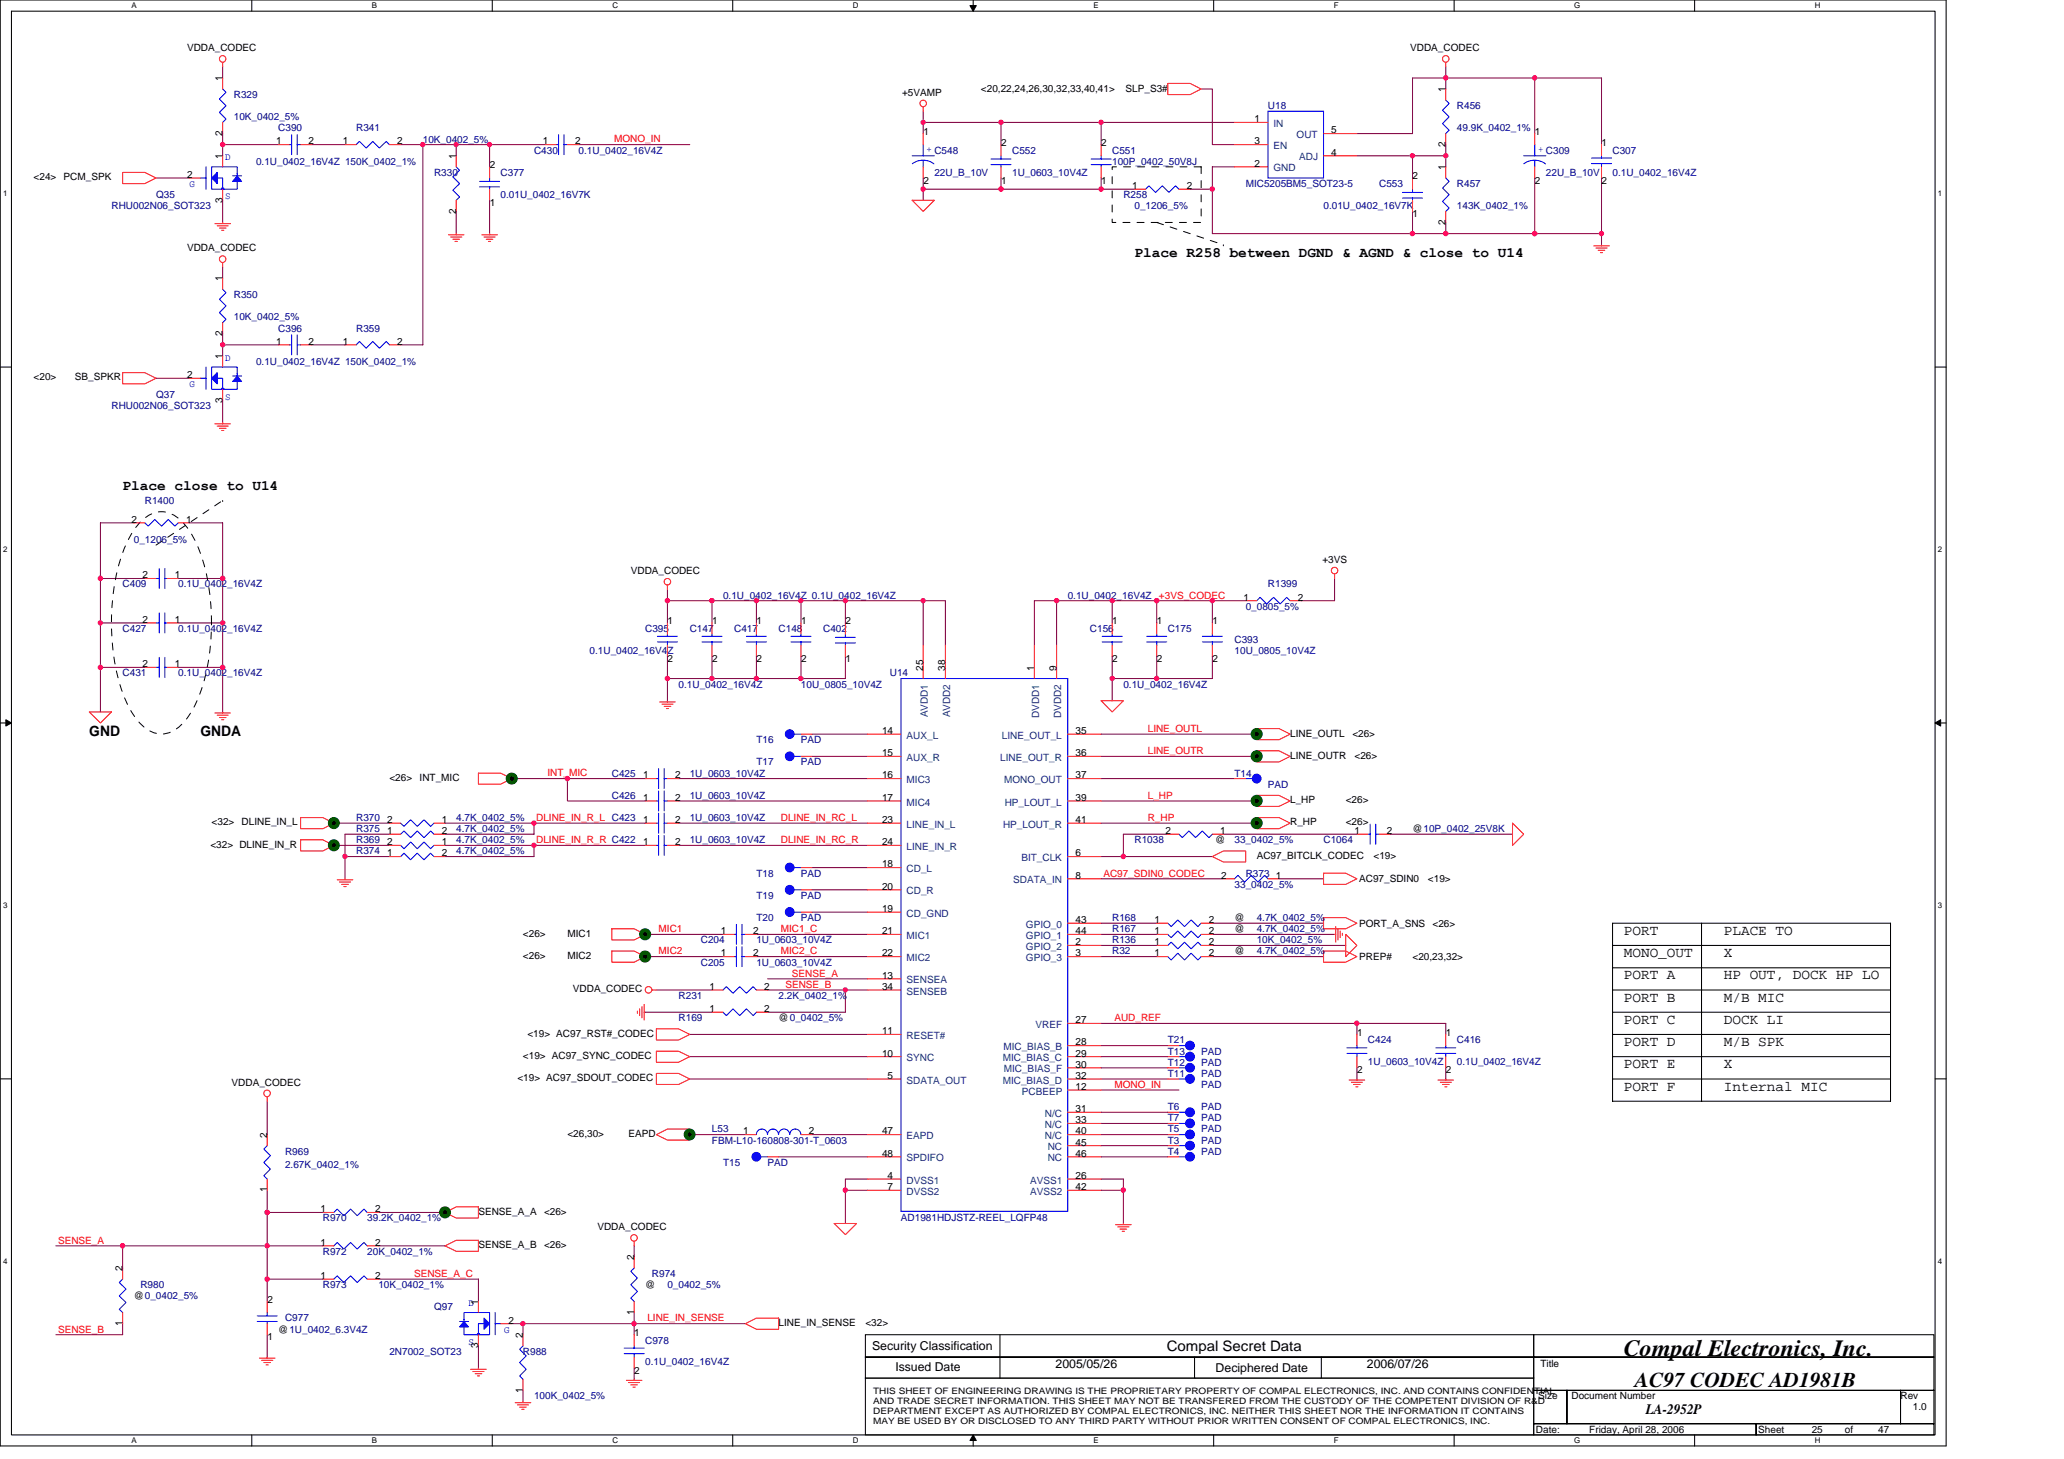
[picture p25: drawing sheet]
<svg xmlns="http://www.w3.org/2000/svg" width="297mm" height="210mm" viewBox="0 0 297 210" stroke-linecap="round" stroke-linejoin="round" font-family="sans-serif">
<defs><g id="words">
<text font-size="3.3" x="233.7" y="195.1">Compal Electronics, Inc.</text>
<text font-size="3" x="235.3" y="199.6">AC97 CODEC AD1981B</text>
<g font-size="2.1">
<text x="163.3" y="37">Place R258 between DGND &amp; AGND &amp; close to U14</text>
<text x="17.6" y="70.5">Place close to U14</text>
<text x="12.8" y="105.9">GND</text>
<text x="28.8" y="105.9">GNDA</text>
<text x="233.7" y="134.5">PORT</text>
<text x="233.7" y="137.7">MONO_OUT</text>
<text x="248.1" y="134.5">PLACE TO</text>
<text x="248.1" y="137.7">X</text>
<text x="233.7" y="140.9">PORT A</text>
<text x="248.1" y="140.9">HP OUT, DOCK HP LO</text>
<text x="233.7" y="144.1">PORT B</text>
<text x="233.7" y="147.3">PORT C</text>
<text x="248.1" y="147.3">DOCK LI</text>
<text x="248.1" y="144.1">M/B MIC</text>
<text x="233.7" y="150.5">PORT D</text>
<text x="233.7" y="153.7">PORT E</text>
<text x="248.1" y="153.7">X</text>
<text x="248.1" y="150.5">M/B SPK</text>
<text x="233.7" y="156.9">PORT F</text>
<text x="248.1" y="156.9">Internal MIC</text>
<text x="167.9" y="194.4">Compal Secret Data</text>
<text x="236.9" y="203.5">LA-2952P</text>
</g>
<g font-size="1.8">
<text x="125.5" y="194.2">Security Classification</text>
<text x="128.9" y="197.3">Issued Date</text>
<text x="151.9" y="196.8">2005/05/26</text>
<text x="174.9" y="197.4">Deciphered Date</text>
<text x="196.7" y="196.8">2006/07/26</text>
</g>
<g font-size="1.4">
<text x="26.9" y="7.4">VDDA_CODEC</text>
<text x="32" y="11.7" transform="rotate(-90 32 11.7)">1</text>
<text x="202.9" y="7.4">VDDA_CODEC</text>
<text x="129.8" y="13.8">+5VAMP</text>
<text x="141.2" y="13.3">&lt;20,22,24,26,30,32,33,40,41&gt;</text>
<text x="162" y="13.3">SLP_S3#</text>
<text x="180.5" y="17.6">1</text>
<text x="208" y="13.3" transform="rotate(-90 208 13.3)">1</text>
<text x="32" y="22.9" transform="rotate(-90 32 22.9)">1</text>
<text x="32" y="19.5" transform="rotate(-90 32 19.5)">2</text>
<text x="39.7" y="20.8">1</text>
<text x="44.4" y="20.8">2</text>
<text x="49.3" y="20.8">1</text>
<text x="57.2" y="20.8">2</text>
<text x="65.6" y="22.9" transform="rotate(-90 65.6 22.9)">1</text>
<text x="78.1" y="20.8">1</text>
<text x="82.8" y="20.8">2</text>
<text x="132.9" y="19.4">1</text>
<text x="144.1" y="21">2</text>
<text x="158.5" y="21">2</text>
<text x="180.5" y="24">2</text>
<text x="180.5" y="20.8">3</text>
<text x="191.6" y="22.4">4</text>
<text x="191.6" y="19.2">5</text>
<text x="208" y="21.1" transform="rotate(-90 208 21.1)">2</text>
<text x="220.9" y="19.4">1</text>
<text x="230.5" y="21">1</text>
<text x="4.8" y="26">&lt;24&gt;</text>
<text x="9.2" y="26">PCM_SPK</text>
<text x="26.9" y="25.6">2</text>
<text x="32" y="29.1" transform="rotate(-90 32 29.1)">3</text>
<text x="70.5" y="29.6">1</text>
<text x="70.5" y="24.2">2</text>
<text x="132.9" y="26.4">2</text>
<text x="144.1" y="26.4">1</text>
<text x="158.5" y="26.4">1</text>
<text x="162.9" y="27.2">1</text>
<text x="170.8" y="27.2">2</text>
<text x="203.3" y="25.8">2</text>
<text x="208" y="24.5" transform="rotate(-90 208 24.5)">1</text>
<text x="220.9" y="26.4">2</text>
<text x="230.5" y="26.4">2</text>
<text x="65.6" y="30.7" transform="rotate(-90 65.6 30.7)">2</text>
<text x="203.3" y="31.2">1</text>
<text x="208" y="32.3" transform="rotate(-90 208 32.3)">2</text>
<text x="26.9" y="36.2">VDDA_CODEC</text>
<text x="32" y="40.5" transform="rotate(-90 32 40.5)">1</text>
<text x="32" y="51.7" transform="rotate(-90 32 51.7)">1</text>
<text x="32" y="48.3" transform="rotate(-90 32 48.3)">2</text>
<text x="39.7" y="49.6">1</text>
<text x="44.4" y="49.6">2</text>
<text x="49.3" y="49.6">1</text>
<text x="57.2" y="49.6">2</text>
<text x="4.8" y="54.7">&lt;20&gt;</text>
<text x="10.8" y="54.7">SB_SPKR</text>
<text x="26.9" y="54.4">2</text>
<text x="32" y="57.9" transform="rotate(-90 32 57.9)">3</text>
<text x="18.9" y="75.2">2</text>
<text x="26.8" y="75.2">1</text>
<text x="20.5" y="83.2">2</text>
<text x="25.2" y="83.2">1</text>
<text x="90.8" y="82.6">VDDA_CODEC</text>
<text x="190.3" y="81">+3VS</text>
<text x="20.5" y="89.6">2</text>
<text x="25.2" y="89.6">1</text>
<text x="96.1" y="89.8">1</text>
<text x="102.5" y="89.8">1</text>
<text x="108.9" y="89.8">1</text>
<text x="115.3" y="89.8">1</text>
<text x="121.7" y="89.8">2</text>
<text x="160.1" y="89.8">1</text>
<text x="166.5" y="89.8">1</text>
<text x="174.5" y="89.8">1</text>
<text x="178.9" y="86.4">1</text>
<text x="186.8" y="86.4">2</text>
<text x="20.5" y="96">2</text>
<text x="25.2" y="96">1</text>
<text x="96.1" y="95.2">2</text>
<text x="102.5" y="95.2">2</text>
<text x="108.9" y="95.2">2</text>
<text x="115.3" y="95.2">2</text>
<text x="121.7" y="95.2">1</text>
<text x="160.1" y="95.2">2</text>
<text x="166.5" y="95.2">2</text>
<text x="174.5" y="95.2">2</text>
<text x="132.8" y="96.5" transform="rotate(-90 132.8 96.5)">25</text>
<text x="136" y="96.5" transform="rotate(-90 136 96.5)">38</text>
<text x="148.8" y="96.5" transform="rotate(-90 148.8 96.5)">1</text>
<text x="152" y="96.5" transform="rotate(-90 152 96.5)">9</text>
<text x="126.9" y="105.6">14</text>
<text x="154.8" y="105.6">35</text>
<text x="185.7" y="106">LINE_OUTL</text>
<text x="194.6" y="106">&lt;26&gt;</text>
<text x="56" y="112.4">&lt;26&gt;</text>
<text x="60.4" y="112.4">INT_MIC</text>
<text x="92.5" y="112">1</text>
<text x="97.2" y="112">2</text>
<text x="126.9" y="108.8">15</text>
<text x="126.9" y="112">16</text>
<text x="154.8" y="108.8">36</text>
<text x="154.8" y="112">37</text>
<text x="185.7" y="109.2">LINE_OUTR</text>
<text x="194.9" y="109.2">&lt;26&gt;</text>
<text x="30.5" y="118.7">&lt;32&gt;</text>
<text x="34.8" y="118.7">DLINE_IN_L</text>
<text x="55.7" y="118.4">2</text>
<text x="55.7" y="120">1</text>
<text x="63.6" y="118.4">1</text>
<text x="63.6" y="120">2</text>
<text x="92.5" y="118.4">1</text>
<text x="92.5" y="115.2">1</text>
<text x="97.2" y="118.4">2</text>
<text x="97.2" y="115.2">2</text>
<text x="126.9" y="115.2">17</text>
<text x="126.9" y="118.4">23</text>
<text x="154.8" y="115.2">39</text>
<text x="154.8" y="118.4">41</text>
<text x="167.7" y="120">2</text>
<text x="175.6" y="120">1</text>
<text x="185.7" y="118.7">R_HP</text>
<text x="185.7" y="115.5">L_HP</text>
<text x="193.7" y="118.7">&lt;26&gt;</text>
<text x="193.7" y="115.5">&lt;26&gt;</text>
<text x="194.9" y="120">1</text>
<text x="199.6" y="120">2</text>
<text x="203.3" y="119.7">@10P_0402_25V8K</text>
<text x="30.3" y="122">&lt;32&gt; DLINE_IN_R</text>
<text x="55.7" y="123.2">1</text>
<text x="55.7" y="121.6">2</text>
<text x="63.6" y="123.2">2</text>
<text x="63.6" y="121.6">1</text>
<text x="92.5" y="121.6">1</text>
<text x="97.2" y="121.6">2</text>
<text x="126.9" y="121.6">24</text>
<text x="126.9" y="124.8">18</text>
<text x="154.8" y="123.2">6</text>
<text x="174.9" y="121.3">@</text>
<text x="180.9" y="123.5">AC97_BITCLK_CODEC</text>
<text x="197.7" y="123.5">&lt;19&gt;</text>
<text x="126.9" y="128">20</text>
<text x="126.9" y="131.2">19</text>
<text x="154.8" y="126.4">8</text>
<text x="175.7" y="126.4">2</text>
<text x="183.6" y="126.4">1</text>
<text x="195.6" y="126.9">AC97_SDIN0</text>
<text x="205.5" y="126.9">&lt;19&gt;</text>
<text x="75.3" y="134.7">&lt;26&gt;</text>
<text x="75.3" y="138">&lt;26&gt;</text>
<text x="81.7" y="134.7">MIC1</text>
<text x="81.7" y="138">MIC2</text>
<text x="103.7" y="134.4">1</text>
<text x="103.7" y="137.6">1</text>
<text x="108.4" y="134.4">2</text>
<text x="108.4" y="137.6">2</text>
<text x="126.9" y="134.4">21</text>
<text x="126.9" y="137.6">22</text>
<text x="154.8" y="136">2</text>
<text x="154.8" y="137.6">3</text>
<text x="154.8" y="132.8">43</text>
<text x="154.8" y="134.4">44</text>
<text x="166.1" y="134.4">1</text>
<text x="166.1" y="132.8">1</text>
<text x="166.1" y="137.6">1</text>
<text x="166.1" y="136">1</text>
<text x="174" y="134.4">2</text>
<text x="174" y="132.8">2</text>
<text x="174" y="137.6">2</text>
<text x="174" y="136">2</text>
<text x="177.7" y="134.1">@</text>
<text x="177.7" y="132.5">@</text>
<text x="177.7" y="137.3">@</text>
<text x="195.6" y="133.3">PORT_A_SNS</text>
<text x="206.2" y="133.3">&lt;26&gt;</text>
<text x="82.5" y="142.7">VDDA_CODEC</text>
<text x="102.1" y="142.4">1</text>
<text x="110" y="142.4">2</text>
<text x="126.9" y="140.8">13</text>
<text x="126.9" y="142.4">34</text>
<text x="195.6" y="138.1">PREP#</text>
<text x="203.3" y="138.1">&lt;20,23,32&gt;</text>
<text x="75.9" y="149.2">&lt;19&gt; AC97_RST#_CODEC</text>
<text x="102.1" y="145.6">1</text>
<text x="110" y="145.6">2</text>
<text x="112.1" y="146.9">@0_0402_5%</text>
<text x="126.9" y="148.8">11</text>
<text x="154.8" y="147.2">27</text>
<text x="195.3" y="149">1</text>
<text x="208.1" y="149">1</text>
<text x="74.5" y="155.6">&lt;19&gt; AC97_SDOUT_CODEC</text>
<text x="75.3" y="152.4">&lt;19&gt; AC97_SYNC_CODEC</text>
<text x="126.9" y="152">10</text>
<text x="127.7" y="155.2">5</text>
<text x="154.8" y="150.4">28</text>
<text x="154.8" y="152">29</text>
<text x="154.8" y="153.6">30</text>
<text x="154.8" y="155.2">32</text>
<text x="195.3" y="154.4">2</text>
<text x="208.1" y="154.4">2</text>
<text x="33.3" y="156.2">VDDA_CODEC</text>
<text x="154.8" y="156.8">12</text>
<text x="154.8" y="161.6">33</text>
<text x="154.8" y="160">31</text>
<text x="38.4" y="163.7" transform="rotate(-90 38.4 163.7)">2</text>
<text x="81.7" y="163.6">&lt;26,30&gt;</text>
<text x="90.5" y="163.6">EAPD</text>
<text x="106.9" y="163.2">1</text>
<text x="116.4" y="163.2">2</text>
<text x="126.9" y="163.2">47</text>
<text x="126.9" y="166.4">48</text>
<text x="154.8" y="164.8">45</text>
<text x="154.8" y="166.4">46</text>
<text x="154.8" y="163.2">40</text>
<text x="38.4" y="171.6" transform="rotate(-90 38.4 171.6)">1</text>
<text x="127.7" y="169.6">4</text>
<text x="127.7" y="171.2">7</text>
<text x="154.8" y="171.2">42</text>
<text x="154.8" y="169.6">26</text>
<text x="46.1" y="179.2">1</text>
<text x="46.1" y="174.4">1</text>
<text x="54" y="179.2">2</text>
<text x="54" y="174.4">2</text>
<text x="68.9" y="174.8">SENSE_A_A</text>
<text x="68.9" y="179.6">SENSE_A_B</text>
<text x="78.3" y="174.8">&lt;26&gt;</text>
<text x="78.3" y="179.6">&lt;26&gt;</text>
<text x="86" y="177">VDDA_CODEC</text>
<text x="17.6" y="182.9" transform="rotate(-90 17.6 182.9)">2</text>
<text x="46.1" y="184">1</text>
<text x="54" y="184">2</text>
<text x="91.2" y="181.3" transform="rotate(-90 91.2 181.3)">2</text>
<text x="92.9" y="185.3">@</text>
<text x="17.6" y="190.8" transform="rotate(-90 17.6 190.8)">1</text>
<text x="19.3" y="186.9">@0_0402_5%</text>
<text x="38.5" y="187.4">2</text>
<text x="40" y="191.7">@1U_0402_6.3V4Z</text>
<text x="68.8" y="187.7" transform="rotate(-90 68.8 187.7)">1</text>
<text x="73.2" y="190.4">2</text>
<text x="91.2" y="189.2" transform="rotate(-90 91.2 189.2)">1</text>
<text x="112.1" y="190.8">LINE_IN_SENSE</text>
<text x="124.5" y="190.8">&lt;32&gt;</text>
<text x="38.5" y="192.8">1</text>
<text x="68.8" y="194" transform="rotate(-90 68.8 194)">3</text>
<text x="75.2" y="192.5" transform="rotate(-90 75.2 192.5)">2</text>
<text x="91.3" y="192.2">1</text>
<text x="91.3" y="197.7">2</text>
<text x="221.7" y="196.7">Title</text>
<text x="75.2" y="200.4" transform="rotate(-90 75.2 200.4)">1</text>
<text x="221.4" y="201.3">Size</text>
<text x="226.2" y="201.3">Document Number</text>
<text x="273.5" y="201.3">Rev</text>
<text x="275.3" y="202.9">1.0</text>
<text x="221" y="206.1">Date:</text>
<text x="228.7" y="206.1">Friday, April 28, 2006</text>
<text x="253" y="206.1">Sheet</text>
<text x="260.7" y="206.1">25</text>
<text x="265.5" y="206.1">of</text>
<text x="270.3" y="206.1">47</text>
</g>
<g font-size="1.4" fill="#000080">
<text x="33.7" y="14.1">R329</text>
<text x="33.7" y="17.3">10K_0402_5%</text>
<text x="182.5" y="15.7">U18</text>
<text x="209.7" y="15.7">R456</text>
<text x="36.8" y="23.7">0.1U_0402_16V4Z 150K_0402_1%</text>
<text x="40" y="18.9">C390</text>
<text x="51.3" y="18.9">R341</text>
<text x="60.9" y="20.5">10K_0402_5%</text>
<text x="76.9" y="22.1">C430</text>
<text x="83.3" y="22.1">0.1U_0402_16V4Z</text>
<text x="145.7" y="22.1">C552</text>
<text x="160.1" y="22.1">C551</text>
<text x="160.1" y="23.7">100P_0402_50V8J</text>
<text x="209.7" y="18.9">49.9K_0402_1%</text>
<text x="232.1" y="22.1">C307</text>
<text x="22.5" y="28.5">Q35</text>
<text x="62.5" y="25.3">R330</text>
<text x="72" y="25.3">C377</text>
<text x="72" y="28.5">0.01U_0402_16V7K</text>
<text x="134.5" y="25.3">22U_B_10V</text>
<text x="145.7" y="25.3">1U_0603_10V4Z</text>
<text x="161.7" y="28.5">R258</text>
<text x="179.3" y="26.9">MIC5205BM5_SOT23-5</text>
<text x="198.5" y="26.9">C553</text>
<text x="209.7" y="26.9">R457</text>
<text x="222.5" y="25.3">22U_B_10V</text>
<text x="232.1" y="25.3">0.1U_0402_16V4Z</text>
<text x="16" y="30.1">RHU002N06_SOT323</text>
<text x="163.3" y="30.1">0_1206_5%</text>
<text x="190.5" y="30.1">0.01U_0402_16V7K</text>
<text x="209.7" y="30.1">143K_0402_1%</text>
<text x="33.7" y="42.9">R350</text>
<text x="33.7" y="46.1">10K_0402_5%</text>
<text x="40" y="47.7">C396</text>
<text x="51.3" y="47.7">R359</text>
<text x="36.8" y="52.5">0.1U_0402_16V4Z 150K_0402_1%</text>
<text x="16" y="58.9">RHU002N06_SOT323</text>
<text x="22.5" y="57.3">Q37</text>
<text x="20.8" y="72.5">R1400</text>
<text x="19.3" y="78.1">0_1206_5%</text>
<text x="17.6" y="84.5">C409</text>
<text x="25.6" y="84.5">0.1U_0402_16V4Z</text>
<text x="104.1" y="86.1">0.1U_0402_16V4Z 0.1U_0402_16V4Z</text>
<text x="153.7" y="86.1">0.1U_0402_16V4Z</text>
<text x="179.3" y="87.7">0_0805_5%</text>
<text x="182.5" y="84.5">R1399</text>
<text x="17.6" y="90.9">C427</text>
<text x="25.6" y="90.9">0.1U_0402_16V4Z</text>
<text x="84.9" y="94.1">0.1U_0402_16V4Z</text>
<text x="92.9" y="90.9">C395</text>
<text x="99.3" y="90.9">C147</text>
<text x="105.7" y="90.9">C417</text>
<text x="112.1" y="90.9">C148</text>
<text x="118.5" y="90.9">C402</text>
<text x="156.9" y="90.9">C156</text>
<text x="168.1" y="90.9">C175</text>
<text x="177.7" y="92.5">C393</text>
<text x="177.7" y="94.1">10U_0805_10V4Z</text>
<text x="17.6" y="97.3">C431</text>
<text x="25.6" y="97.3">0.1U_0402_16V4Z</text>
<text x="97.7" y="98.9">0.1U_0402_16V4Z</text>
<text x="115.3" y="98.9">10U_0805_10V4Z</text>
<text x="128.1" y="97.3">U14</text>
<text x="161.7" y="98.9">0.1U_0402_16V4Z</text>
<text x="108.9" y="106.9">T16</text>
<text x="115.3" y="106.9">PAD</text>
<text x="88" y="111.7">C425</text>
<text x="99.3" y="111.7">1U_0603_10V4Z</text>
<text x="108.9" y="110.1">T17</text>
<text x="115.3" y="110.1">PAD</text>
<text x="177.7" y="111.7">T14</text>
<text x="182.5" y="113.3">PAD</text>
<text x="51.3" y="118.1">R370</text>
<text x="51.3" y="119.7">R375</text>
<text x="65.7" y="118.1">4.7K_0402_5%</text>
<text x="65.7" y="119.7">4.7K_0402_5%</text>
<text x="88" y="114.9">C426</text>
<text x="99.3" y="118.1">1U_0603_10V4Z</text>
<text x="99.3" y="114.9">1U_0603_10V4Z</text>
<text x="51.3" y="122.9">R374</text>
<text x="51.3" y="121.3">R369</text>
<text x="65.7" y="122.9">4.7K_0402_5%</text>
<text x="65.7" y="121.3">4.7K_0402_5%</text>
<text x="99.3" y="121.3">1U_0603_10V4Z</text>
<text x="163.3" y="121.3">R1038</text>
<text x="177.7" y="121.3">33_0402_5%</text>
<text x="190.5" y="121.3">C1064</text>
<text x="108.9" y="126.1">T18</text>
<text x="108.9" y="129.3">T19</text>
<text x="115.3" y="126.1">PAD</text>
<text x="115.3" y="129.3">PAD</text>
<text x="177.7" y="127.7">33_0402_5%</text>
<text x="179.3" y="126.1">R373</text>
<text x="100.9" y="135.7">C204</text>
<text x="108.9" y="135.7">1U_0603_10V4Z</text>
<text x="108.9" y="132.5">T20</text>
<text x="115.3" y="132.5">PAD</text>
<text x="160.1" y="134.1">R167</text>
<text x="160.1" y="132.5">R168</text>
<text x="160.1" y="137.3">R32</text>
<text x="160.1" y="135.7">R136</text>
<text x="180.9" y="134.1">4.7K_0402_5%</text>
<text x="180.9" y="132.5">4.7K_0402_5%</text>
<text x="180.9" y="135.7">10K_0402_5%</text>
<text x="180.9" y="137.3">4.7K_0402_5%</text>
<text x="97.7" y="143.7">R231</text>
<text x="100.9" y="138.9">C205</text>
<text x="108.9" y="138.9">1U_0603_10V4Z</text>
<text x="112.1" y="143.7">2.2K_0402_1%</text>
<text x="97.7" y="146.9">R169</text>
<text x="168.1" y="150.1">T21</text>
<text x="168.1" y="154.9">T11</text>
<text x="168.1" y="151.7">T13</text>
<text x="168.1" y="153.3">T12</text>
<text x="172.9" y="151.7">PAD</text>
<text x="172.9" y="153.3">PAD</text>
<text x="172.9" y="154.9">PAD</text>
<text x="196.9" y="150.1">C424</text>
<text x="196.9" y="153.2">1U_0603_10V4Z</text>
<text x="209.7" y="150.1">C416</text>
<text x="209.7" y="153.2">0.1U_0402_16V4Z</text>
<text x="168.1" y="161.3">T7</text>
<text x="168.1" y="159.7">T6</text>
<text x="172.9" y="156.5">PAD</text>
<text x="172.9" y="161.3">PAD</text>
<text x="172.9" y="159.7">PAD</text>
<text x="41" y="166.1">R969</text>
<text x="102.5" y="162.9">L53</text>
<text x="102.5" y="164.5">FBM-L10-160808-301-T_0603</text>
<text x="104.1" y="167.7">T15</text>
<text x="110.5" y="167.7">PAD</text>
<text x="168.1" y="162.9">T5</text>
<text x="168.1" y="164.5">T3</text>
<text x="168.1" y="166.1">T4</text>
<text x="172.9" y="162.9">PAD</text>
<text x="172.9" y="164.5">PAD</text>
<text x="172.9" y="166.1">PAD</text>
<text x="41" y="168">2.67K_0402_1%</text>
<text x="46.5" y="175.7">R970</text>
<text x="52.8" y="175.7">39.2K_0402_1%</text>
<text x="129.7" y="175.7">AD1981HDJSTZ-REEL_LQFP48</text>
<text x="20.2" y="185.3">R980</text>
<text x="46.5" y="185.3">R973</text>
<text x="46.5" y="180.5">R972</text>
<text x="52.8" y="180.5">20K_0402_1%</text>
<text x="54.5" y="185.3">10K_0402_1%</text>
<text x="93.8" y="183.7">R974</text>
<text x="96.1" y="185.3">0_0402_5%</text>
<text x="41" y="190.1">C977</text>
<text x="62.5" y="188.5">Q97</text>
<text x="56" y="194.9">2N7002_SOT23</text>
<text x="75.3" y="194.9">R988</text>
<text x="92.9" y="193.3">C978</text>
<text x="92.9" y="196.4">0.1U_0402_16V4Z</text>
<text x="76.9" y="201.3">100K_0402_5%</text>
</g>
<g font-size="1.4" fill="#00f">
<text x="32.4" y="23.1">D</text>
<text x="133.3" y="21.8">+ C548</text>
<text x="221.4" y="21.8">+ C309</text>
<text x="27.3" y="26.9">G</text>
<text x="32.4" y="28.7">S</text>
<text x="32.4" y="51.9">D</text>
<text x="27.3" y="55.7">G</text>
<text x="32.4" y="57.5">S</text>
<text x="67.4" y="187.9">D</text>
<text x="72.5" y="191.7">G</text>
<text x="67.4" y="193.5">S</text>
</g>
<g font-size="1.4" fill="#f00">
<text x="88.4" y="20.5">MONO_IN</text>
<text x="166.8" y="86.1">+3VS_CODEC</text>
<text x="165.2" y="105.3">LINE_OUTL</text>
<text x="78.8" y="111.7">INT_MIC</text>
<text x="165.2" y="108.5">LINE_OUTR</text>
<text x="77.2" y="118.1">DLINE_IN_R_L C423</text>
<text x="112.4" y="118.1">DLINE_IN_RC_L</text>
<text x="165.2" y="114.9">L_HP</text>
<text x="165.2" y="118.1">R_HP</text>
<text x="77.2" y="121.3">DLINE_IN_R_R C422</text>
<text x="112.4" y="121.3">DLINE_IN_RC_R</text>
<text x="158.8" y="126.1">AC97_SDIN0_CODEC</text>
<text x="94.8" y="134.1">MIC1</text>
<text x="94.8" y="137.3">MIC2</text>
<text x="112.4" y="134.1">MIC1_C</text>
<text x="112.4" y="137.3">MIC2_C</text>
<text x="113" y="142.1">SENSE_B</text>
<text x="114" y="140.5">SENSE_A</text>
<text x="160.4" y="146.9">AUD_REF</text>
<text x="160.4" y="156.5">MONO_IN</text>
<text x="8.4" y="178.9">SENSE_A</text>
<text x="59.6" y="183.7">SENSE_A_C</text>
<text x="8.4" y="191.7">SENSE_B</text>
<text x="93.2" y="190.1">LINE_IN_SENSE</text>
</g>
<g font-size="1.4" fill="#004080">
<text x="183.3" y="18.3">IN</text>
<text x="183.3" y="21.5">EN</text>
<text x="186.6" y="19.9">OUT</text>
<text x="187" y="23.1">ADJ</text>
<text x="183.3" y="24.7">GND</text>
<text x="130.5" y="106.3">AUX_L</text>
<text x="133.5" y="103.2" transform="rotate(-90 133.5 103.2)">AVDD1</text>
<text x="136.7" y="103.2" transform="rotate(-90 136.7 103.2)">AVDD2</text>
<text x="144.2" y="106.3">LINE_OUT_L</text>
<text x="149.5" y="103.3" transform="rotate(-90 149.5 103.3)">DVDD1</text>
<text x="152.7" y="103.3" transform="rotate(-90 152.7 103.3)">DVDD2</text>
<text x="130.5" y="109.5">AUX_R</text>
<text x="130.5" y="112.7">MIC3</text>
<text x="144" y="109.5">LINE_OUT_R</text>
<text x="144.5" y="112.7">MONO_OUT</text>
<text x="130.5" y="115.9">MIC4</text>
<text x="130.5" y="119.1">LINE_IN_L</text>
<text x="144.4" y="119.1">HP_LOUT_R</text>
<text x="144.6" y="115.9">HP_LOUT_L</text>
<text x="130.5" y="122.3">LINE_IN_R</text>
<text x="130.5" y="125.5">CD_L</text>
<text x="147" y="123.9">BIT_CLK</text>
<text x="130.5" y="128.7">CD_R</text>
<text x="130.5" y="131.9">CD_GND</text>
<text x="145.8" y="127.1">SDATA_IN</text>
<text x="130.5" y="135.1">MIC1</text>
<text x="147.7" y="136.7">GPIO_2</text>
<text x="147.7" y="133.5">GPIO_0</text>
<text x="147.7" y="135.1">GPIO_1</text>
<text x="130.5" y="138.3">MIC2</text>
<text x="130.5" y="141.5">SENSEA</text>
<text x="130.5" y="143.1">SENSEB</text>
<text x="147.7" y="138.3">GPIO_3</text>
<text x="130.5" y="149.5">RESET#</text>
<text x="149" y="147.9">VREF</text>
<text x="130.5" y="152.7">SYNC</text>
<text x="130.5" y="155.9">SDATA_OUT</text>
<text x="144.3" y="152.7">MIC_BIAS_C</text>
<text x="144.3" y="155.9">MIC_BIAS_D</text>
<text x="144.4" y="151.1">MIC_BIAS_B</text>
<text x="144.5" y="154.3">MIC_BIAS_F</text>
<text x="147.1" y="157.5">PCBEEP</text>
<text x="150.4" y="160.7">N/C</text>
<text x="130.5" y="163.9">EAPD</text>
<text x="130.5" y="167.1">SPDIFO</text>
<text x="150.4" y="162.3">N/C</text>
<text x="150.4" y="163.9">N/C</text>
<text x="150.8" y="165.5">NC</text>
<text x="150.8" y="167.1">NC</text>
<text x="130.5" y="170.3">DVSS1</text>
<text x="130.5" y="171.9">DVSS2</text>
<text x="148.2" y="171.9">AVSS2</text>
<text x="148.2" y="170.3">AVSS1</text>
</g>
<g font-size="1.3">
<text x="125.7" y="200.5">THIS SHEET OF ENGINEERING DRAWING IS THE PROPRIETARY PROPERTY OF COMPAL ELECTRONICS, INC. AND CONTAINS CONFIDENTIAL</text>
<text x="125.7" y="202">AND TRADE SECRET INFORMATION. THIS SHEET MAY NOT BE TRANSFERED FROM THE CUSTODY OF THE COMPETENT DIVISION OF R&amp;D</text>
<text x="125.7" y="203.5">DEPARTMENT EXCEPT AS AUTHORIZED BY COMPAL ELECTRONICS, INC. NEITHER THIS SHEET NOR THE INFORMATION IT CONTAINS</text>
<text x="125.7" y="204.9">MAY BE USED BY OR DISCLOSED TO ANY THIRD PARTY WITHOUT PRIOR WRITTEN CONSENT OF COMPAL ELECTRONICS, INC.</text>
</g>
<g font-size="1.1">
<text x="18.9" y="1.2">A</text>
<text x="53.5" y="1.2">B</text>
<text x="88.1" y="1.2">C</text>
<text x="122.7" y="1.2">D</text>
<text x="157.3" y="1.2">E</text>
<text x="192" y="1.2">F</text>
<text x="226.6" y="1.2">G</text>
<text x="261.2" y="1.2">H</text>
<text x=".4" y="28.2">1</text>
<text x="278.9" y="28.2">1</text>
<text x=".4" y="79.4">2</text>
<text x="278.9" y="79.4">2</text>
<text x=".4" y="130.6">3</text>
<text x="278.9" y="130.6">3</text>
<text x=".4" y="181.8">4</text>
<text x="278.9" y="181.8">4</text>
<text x="18.9" y="207.6">A</text>
<text x="53.5" y="207.6">B</text>
<text x="88.1" y="207.6">C</text>
<text x="122.7" y="207.6">D</text>
<text x="157.3" y="207.6">E</text>
<text x="192" y="207.6">F</text>
<text x="226.6" y="207.6">G</text>
<text x="261.2" y="207.6">H</text>
</g>
</g></defs>
<path d="M0 0h280.1v208h-280.1zM1.6 1.6h276.9v204.8h-276.9z" fill="none" stroke="#000" stroke-width=".15"/>
<g fill="#fff">
<path d="M18.9 .2h.8v1.2h-.8z"/>
<path d="M18.9 206.6h.8v1.3h-.8z"/>
</g>
<path d="M36.2 0v1.6M36.2 206.4v1.6" fill="none" stroke="#000" stroke-width=".15"/>
<g fill="#fff">
<path d="M53.5 .2h.8v1.2h-.8z"/>
<path d="M53.5 206.6h.8v1.3h-.8z"/>
</g>
<path d="M70.8 0v1.6M70.8 206.4v1.6" fill="none" stroke="#000" stroke-width=".15"/>
<g fill="#fff">
<path d="M88.1 .2h.8v1.2h-.8z"/>
<path d="M88.1 206.6h.8v1.3h-.8z"/>
</g>
<path d="M105.4 0v1.6M105.4 206.4v1.6" fill="none" stroke="#000" stroke-width=".15"/>
<g fill="#fff">
<path d="M122.7 .2h.8v1.2h-.8z"/>
<path d="M122.7 206.6h.8v1.3h-.8z"/>
</g>
<path d="M140.1 0v1.6M140.1 206.4v1.6" fill="none" stroke="#000" stroke-width=".15"/>
<path d="M139.6 .8h.9l-.4 .8zM140.1 206.4l.4 .8h-.9z" fill="#000" stroke="#000" stroke-width=".14"/>
<g fill="#fff">
<path d="M157.3 .2h.8v1.2h-.8z"/>
<path d="M157.3 206.6h.8v1.3h-.8z"/>
</g>
<path d="M174.7 0v1.6M174.7 206.4v1.6" fill="none" stroke="#000" stroke-width=".15"/>
<g fill="#fff">
<path d="M192 .2h.6v1.2h-.6z"/>
<path d="M192 206.6h.6v1.3h-.6z"/>
</g>
<path d="M209.3 0v1.6M209.3 206.4v1.6" fill="none" stroke="#000" stroke-width=".15"/>
<g fill="#fff">
<path d="M226.6 .2h.8v1.2h-.8z"/>
<path d="M226.6 206.6h.8v1.3h-.8z"/>
</g>
<path d="M243.9 0v1.6M243.9 206.4v1.6" fill="none" stroke="#000" stroke-width=".15"/>
<g fill="#fff">
<path d="M261.2 .2h.8v1.2h-.8z"/>
<path d="M261.2 206.6h.8v1.3h-.8z"/>
<path d="M.4 27.2h.7v1.3h-.7z"/>
<path d="M278.9 27.2h.6v1.3h-.6z"/>
<path d="M.4 78.4h.7v1.3h-.7z"/>
<path d="M278.9 78.4h.6v1.3h-.6z"/>
</g>
<path d="M0 52.8h1.6M278.5 52.8h1.6" fill="none" stroke="#000" stroke-width=".15"/>
<g fill="#fff">
<path d="M.4 129.6h.7v1.3h-.7z"/>
<path d="M278.9 129.6h.6v1.3h-.6z"/>
</g>
<path d="M0 104h1.6M278.5 104h1.6" fill="none" stroke="#000" stroke-width=".15"/>
<path d="M.8 103.5l.8 .5-.8 .5zM278.5 104l.8-.5v1z" fill="#000" stroke="#000" stroke-width=".14"/>
<g fill="#fff">
<path d="M.4 180.8h.7v1.3h-.7z"/>
<path d="M278.9 180.8h.6v1.3h-.6z"/>
</g>
<g fill="none" stroke="#000" stroke-width=".15">
<path d="M232.1 132.8h40v25.6h-40zM232.1 136h40M232.1 139.2h40M244.9 132.8v25.6M0 155.2h1.6M232.1 142.4h40M232.1 145.6h40M232.1 148.8h40M232.1 152h40M232.1 155.2h40M278.5 155.2h1.6M124.5 192h96.2v3.2h-96.2z"/>
<path d="M124.5 195.2h96.2v3.1h-96.2zM124.5 198.3h96.2v8.1h-96.2zM143.9 192v6.3M171.9 195.2v3.1M190.2 195.2v3.1M220.7 192h57.6v3.2h-57.6zM220.7 195.2h57.6v4.8h-57.6zM220.7 200h4.8v4.8h-4.8zM220.7 204.8h32v1.6h-32zM225.5 200h48v4.8h-48zM252.7 204.8h25.6v1.6h-25.6zM273.5 200h4.8v4.8h-4.8z"/>
</g>
<g fill="none" stroke="#800040" stroke-width=".15">
<path d="M32 9.6v1.6M32 19.2v3.2M132.9 16v1.6h11.2M132.9 17.6v1.6M144.1 17.6v3.2M144.1 17.6h33.6M158.5 17.6v3.2M172.9 12.8h1.6v8h3.2M195.3 19.2h8v-8h27.2v9.6M208.1 9.6v3.2M220.9 11.2v8M22.5 25.6h4.8"/>
<path d="M32 28.8v3.2M32 38.4v1.6M32 20.8h8M44.8 20.8h4.9M57.7 20.8h8M60.9 20.8v28.8h-3.2M65.7 20.8h4.8v3.2M65.7 20.8v1.6M65.7 30.4v3.2M70.5 20.8h8M70.5 28.8v4.8M83.3 20.8h16"/>
<path d="M132.9 25.6v1.6h11.2M132.9 27.2v1.6M144.1 25.6v1.6M144.1 27.2h19.2M158.5 25.6v1.6M171.3 27.2h3.2v6.4h56M177.7 24h-3.2v3.2M195.3 22.4h12.8M203.3 22.4v3.2M203.3 30.4v3.2M208.1 20.8v3.2M208.1 32v1.6"/>
<path d="M220.9 25.6v8M230.5 25.6v9.6M22.5 54.4h4.8M32 48v3.2M32 57.6v3.2M32 49.6h8M44.8 49.6h4.9M19.3 75.2h-4.8v27.2M27.3 75.2h4.7v27.2M14.5 96h6.3M14.5 83.2h6.3M14.5 89.6h6.3"/>
<path d="M25.7 96h6.3M25.7 83.2h6.3M25.7 89.6h6.3M96.1 86.4h40v6.4M96.1 84.8v4.8M96.1 94.4v6.4M102.5 86.4v3.2M102.5 94.4v3.2M108.9 86.4v3.2M108.9 94.4v3.2M115.3 86.4v3.2M115.3 94.4v3.2"/>
<path d="M121.7 86.4v3.2M121.7 94.4v3.2h-25.6M132.9 86.4v6.4M152.1 86.4v6.4M160.1 86.4v3.2M160.1 94.4v6.4M166.5 86.4v3.2M166.5 94.4v3.2M174.5 86.4v3.2M174.5 94.4v3.2h-14.4M179.3 86.4h-30.4v6.4M192.1 83.2v3.2h-4.8"/>
<path d="M48 118.4h8M64 118.4h28.9M73.7 112h8M76.9 118.4v1.6h-12.9M92.9 112h-11.2v3.2h11.2M97.7 118.4h27.2M97.7 115.2h27.2M97.7 112h27.2M116.9 105.6h8M116.9 108.8h8M158.5 118.4h22.4M158.5 115.2h22.4"/>
<path d="M158.5 105.6h22.4M158.5 108.8h22.4M158.5 112h19.2M48 121.6h8M49.7 123.2h6.3M56 120h-6.3v6.4M64 121.6h28.9M76.9 121.6v1.6h-12.9M92.9 134.4h11.2M92.9 137.6h11.2M97.7 121.6h27.2M108.9 134.4h16"/>
<path d="M108.9 137.6h16M116.9 124.8h8M116.9 128h8M116.9 131.2h8M158.5 134.4h8M158.5 123.2h16M158.5 137.6h8M158.5 126.4h17.6M158.5 136h8M158.5 132.8h8M168.1 120h-6.4v3.2M174.5 134.4h17.6"/>
<path d="M174.5 137.6h16M174.5 136h19.2M174.5 132.8h16M176.1 120h19.2M184.1 126.4h6.4M200.1 120h17.6M38.5 158.4v4.8M92.9 145.6h9.6M94.5 142.4h8M99.3 148.8h25.6M99.3 155.2h25.6M99.3 152h25.6"/>
<path d="M110.5 142.4h14.4M110.5 140.8h14.4M121.7 142.4v3.2h-11.2M158.5 147.2h49.6v1.6M158.5 155.2h9.6M158.5 152h9.6M158.5 156.8h11.2M158.5 153.6h9.6M158.5 150.4h9.6M195.3 147.2v1.6M195.3 153.6v1.6M208.1 153.6v1.6"/>
<path d="M8 179.2h38.5M17.6 179.2v3.2M38.5 171.2v16M38.5 174.4h8M54.5 179.2h9.5M54.5 174.4h9.5M91.3 179.2v1.6M99.3 163.2h8M112.1 166.4h12.8M116.9 163.2h8M121.7 171.2h3.2M124.9 169.6h-3.2v6.4"/>
<path d="M158.5 163.2h9.6M158.5 169.6h3.2v6.4M158.5 171.2h3.2M158.5 166.4h9.6M158.5 164.8h9.6M158.5 161.6h9.6M158.5 160h9.6M17.6 190.4v1.6h-9.6M38.5 192v3.2M38.5 184h8M54.5 184h14.4v3.2M68.9 193.6v3.2"/>
<path d="M73.7 190.4h1.6v1.6M75.3 190.4h32M91.3 188.8v3.2M91.3 196.8v1.6M75.3 200v1.6"/>
</g>
<g fill="#f0f" stroke="#f0f" stroke-width=".15">
<circle cx="32" cy="20.8" r=".31"/>
<circle cx="32" cy="49.6" r=".31"/>
<circle cx="65.6" cy="20.8" r=".31"/>
<circle cx="60.8" cy="20.8" r=".31"/>
<circle cx="70.4" cy="20.8" r=".31"/>
<circle cx="203.3" cy="22.4" r=".31"/>
<circle cx="208.1" cy="22.4" r=".31"/>
<circle cx="208.1" cy="33.6" r=".31"/>
<circle cx="220.9" cy="33.6" r=".31"/>
<circle cx="132.8" cy="27.2" r=".32"/>
<circle cx="144.1" cy="27.2" r=".32"/>
<circle cx="132.8" cy="17.6" r=".31"/>
<circle cx="144.1" cy="17.6" r=".31"/>
<circle cx="158.5" cy="17.6" r=".31"/>
<circle cx="230.5" cy="33.6" r=".31"/>
<circle cx="14.4" cy="83.2" r=".32"/>
<circle cx="14.4" cy="96" r=".32"/>
<circle cx="14.4" cy="89.6" r=".31"/>
<circle cx="32" cy="96" r=".32"/>
<circle cx="32" cy="89.6" r=".31"/>
<circle cx="32" cy="83.2" r=".32"/>
<circle cx="166.5" cy="86.4" r=".31"/>
<circle cx="174.5" cy="86.4" r=".31"/>
<circle cx="96.1" cy="97.6" r=".31"/>
<circle cx="115.3" cy="97.6" r=".31"/>
<circle cx="108.8" cy="97.6" r=".31"/>
<circle cx="121.6" cy="171.2" r=".32"/>
<circle cx="161.6" cy="123.2" r=".32"/>
<circle cx="160.1" cy="97.6" r=".31"/>
<circle cx="166.5" cy="97.6" r=".31"/>
<circle cx="102.5" cy="86.4" r=".31"/>
<circle cx="160.1" cy="86.4" r=".31"/>
<circle cx="195.3" cy="147.2" r=".32"/>
<circle cx="76.8" cy="118.4" r=".31"/>
<circle cx="49.6" cy="123.2" r=".32"/>
<circle cx="76.8" cy="121.6" r=".31"/>
<circle cx="102.5" cy="97.6" r=".31"/>
<circle cx="152.1" cy="86.4" r=".31"/>
<circle cx="121.6" cy="86.4" r=".31"/>
<circle cx="132.8" cy="86.4" r=".31"/>
<circle cx="115.3" cy="86.4" r=".31"/>
<circle cx="108.8" cy="86.4" r=".31"/>
<circle cx="208.1" cy="11.2" r=".32"/>
<circle cx="220.9" cy="11.2" r=".32"/>
<circle cx="96.1" cy="86.4" r=".31"/>
<circle cx="158.5" cy="27.2" r=".32"/>
<circle cx="174.5" cy="27.2" r=".32"/>
<circle cx="203.3" cy="33.6" r=".31"/>
<circle cx="161.6" cy="171.2" r=".32"/>
<circle cx="121.6" cy="142.4" r=".31"/>
<circle cx="17.6" cy="179.2" r=".32"/>
<circle cx="38.4" cy="184" r=".32"/>
<circle cx="38.4" cy="174.4" r=".31"/>
<circle cx="91.2" cy="190.4" r=".31"/>
<circle cx="75.2" cy="190.4" r=".31"/>
<circle cx="38.4" cy="179.2" r=".32"/>
<circle cx="81.6" cy="112" r=".32"/>
</g>
<g fill="none" stroke="#f00" stroke-width=".15">
<path d="M32 9v.6M32 11.2v1.6M32 17.6v1.6M132.9 15.4v.6M132.9 19.2v1.6M168.1 12h3.2l1.6 .8-1.6 .8h-3.2zM177.7 17.6h4.8M190.5 19.2h4.8M208.1 9v.6M208.1 12.8v1.6M208.1 19.2v1.6M220.9 19.2v1.6"/>
<path d="M17.6 24.8h3.2l1.7 .8-1.7 .8h-3.2zM27.3 25.6h1.5M30.9 32.2h2.3M31.3 32.5h1.5M31.6 32.8h.9M31.9 33.1h.3M32 22.4v1.6M32 27.2v1.6M32 32v.2M32 37.8v.6M40 20.8h1.7M43.3 20.8h1.5"/>
<path d="M49.7 20.8h1.6M56 20.8h1.7M64.5 33.8h2.3M64.9 34.1h1.6M65.2 34.4h.9M65.5 34.7h.3M65.7 22.4v1.6M65.7 28.8v1.6M65.7 33.6v.2M69.3 33.8h2.3M69.7 34.1h1.6M70 34.4h.9"/>
<path d="M70.3 34.7h.3M70.5 24v1.6M70.5 27.2v1.6M70.5 33.6v.2M78.5 20.8h1.5M81.7 20.8h1.6M131.3 28.8h3.2l-1.6 1.6zM132.9 24v1.6M144.1 20.8v1.6M144.1 24v1.6M158.5 20.8v1.6M158.5 24v1.6"/>
<path d="M163.3 27.2h1.6M169.7 27.2h1.6M177.7 20.8h4.8M177.7 24h4.8M190.5 22.4h4.8M203.3 25.6v1.6M203.3 28.8v1.6M208.1 24v1.6M208.1 30.4v1.6M220.9 24v1.6M229.4 35.4h2.2M229.7 35.7h1.6"/>
<path d="M230 36h.9M230.3 36.3h.3M230.5 20.8v1.6M230.5 24v1.6M230.5 35.2v.2M17.6 53.6h3.2l1.7 .8-1.7 .8h-3.2zM27.3 54.4h1.5M32 40v1.6M32 46.4v1.6M32 51.2v1.6M32 56v1.6M40 49.6h1.7"/>
<path d="M43.3 49.6h1.5M49.7 49.6h1.6M56 49.6h1.7M19.3 75.2h1.5M25.7 75.2h1.6M30.9 61h2.3M31.3 61.3h1.5M31.6 61.6h.9M31.9 61.9h.3M32 60.8v.2M20.8 83.2h1.7M20.8 89.6h1.7"/>
<path d="M20.8 96h1.7M24 83.2h1.7M24 89.6h1.7M24 96h1.7M96.1 84.2v.6M96.1 89.6v1.6M96.1 92.8v1.6M102.5 89.6v1.6M102.5 92.8v1.6M108.9 89.6v1.6M108.9 92.8v1.6M115.3 89.6v1.6"/>
<path d="M115.3 92.8v1.6M121.7 89.6v1.6M121.7 92.8v1.6M132.9 92.8v4.8M136.1 92.8v4.8M148.9 92.8v4.8M152.1 92.8v4.8M160.1 89.6v1.6M160.1 92.8v1.6M166.5 89.6v1.6M166.5 92.8v1.6M174.5 89.6v1.6"/>
<path d="M174.5 92.8v1.6M179.3 86.4h1.6M185.7 86.4h1.6M192.1 82.6v.6M12.8 102.4h3.2l-1.5 1.6zM30.9 102.6h2.3M31.3 102.9h1.5M31.6 103.2h.9M31.9 103.5h.3M32 102.4v.2M43.3 117.6h3.2l1.5 .8-1.5 .8h-3.2zM56 118.4h1.7"/>
<path d="M62.5 118.4h1.5M68.9 111.2h3.1l1.7 .8-1.7 .8h-3.1zM92.9 112h1.6M92.9 118.4h1.6M92.9 115.2h1.6M94.9 101h2.3M95.3 101.3h1.6M95.6 101.6h.9M95.9 101.9h.3M96.1 100.8v.2M96.1 112h1.6M96.1 118.4h1.6"/>
<path d="M96.1 115.2h1.6M115.3 108.8h1.6M115.3 105.6h1.6M124.9 112h4.8M124.9 108.8h4.8M124.9 118.4h4.8M124.9 105.6h4.8M124.9 115.2h4.8M153.7 112h4.8M153.7 108.8h4.8M153.7 118.4h4.8M153.7 105.6h4.8"/>
<path d="M153.7 115.2h4.8M158.5 100.8h3.2l-1.6 1.6zM177.7 112h1.6M180.9 108h3.2l1.6 .8-1.6 .8h-3.2zM180.9 104.8h3.2l1.6 .8-1.6 .8h-3.2zM180.9 117.6h3.2l1.6 .8-1.6 .8h-3.2zM180.9 114.4h3.2l1.6 .8-1.6 .8h-3.2zM217.7 118.4l1.6 1.6-1.6 1.6zM43.3 120.8h3.2l1.5 .8-1.5 .8h-3.2zM48.5 126.6h2.3M48.8 126.9h1.7M49.2 127.2h.9"/>
<path d="M49.5 127.6h.3M49.7 126.4v.2M56 123.2h1.7M56 121.6h1.7M56 120h1.7M62.5 123.2h1.5M62.5 121.6h1.5M62.5 120h1.5M88.1 133.6h3.2l1.6 .8-1.6 .8h-3.2zM88.1 136.8h3.2l1.6 .8-1.6 .8h-3.2zM92.9 121.6h1.6M96.1 121.6h1.6"/>
<path d="M104.1 134.4h1.6M104.1 137.6h1.6M107.3 134.4h1.6M107.3 137.6h1.6M115.3 131.2h1.6M115.3 124.8h1.6M115.3 128h1.6M124.9 134.4h4.8M124.9 131.2h4.8M124.9 124.8h4.8M124.9 121.6h4.8M124.9 128h4.8"/>
<path d="M124.9 137.6h4.8M153.7 134.4h4.8M153.7 123.2h4.8M153.7 126.4h4.8M153.7 132.8h4.8M153.7 137.6h4.8M153.7 136h4.8M166.5 134.4h1.6M166.5 132.8h1.6M166.5 137.6h1.6M166.5 136h1.6M168.1 120h1.6"/>
<path d="M172.9 134.4h1.6M172.9 132.8h1.6M172.9 137.6h1.6M172.9 136h1.6M174.5 123.2l1.6-.8h3.2v1.6h-3.2zM174.5 120h1.6M176.1 126.4h1.6M182.5 126.4h1.6M190.5 125.6h3.2l1.6 .8-1.6 .8h-3.2zM190.5 136.8h3.2l1.6 .8-1.6 .8h-3.2zM190.5 132h3.2l1.6 .8-1.6 .8h-3.2zM192.1 134.4h.1"/>
<path d="M192.2 133.3v2.3M192.5 133.6v1.6M192.9 133.9v1M193.2 134.3v.3M193.7 134.4l1.6 1.6-1.6 1.6zM195.3 120h1.6M198.5 120h1.6M38.5 157.8v.6M91.7 145.5v.3M92.1 145.1v1M92.4 144.8v1.6M92.7 144.5v2.2"/>
<path d="M92.7 145.6h.2M93.8 142.4h.7M94.5 148h3.2l1.6 .8-1.6 .8h-3.2zM94.5 154.4h3.2l1.6 .8-1.6 .8h-3.2zM94.5 151.2h3.2l1.6 .8-1.6 .8h-3.2zM102.5 142.4h1.6M102.5 145.6h1.6M108.9 142.4h1.6M108.9 145.6h1.6M124.9 142.4h4.8M124.9 155.2h4.8M124.9 152h4.8"/>
<path d="M124.9 140.8h4.8M124.9 148.8h4.8M153.7 150.4h4.8M153.7 155.2h4.8M153.7 152h4.8M153.7 156.8h4.8M153.7 153.6h4.8M153.7 147.2h4.8M168.1 150.4h1.6M168.1 155.2h1.6M168.1 152h1.6M168.1 153.6h1.6"/>
<path d="M194.2 155.4h2.2M194.5 155.7h1.6M194.8 156h.9M195.1 156.4h.3M195.3 148.8v1.6M195.3 152v1.6M195.3 155.2v.2M206.9 155.4h2.3M207.3 155.7h1.6M207.6 156h1M207.9 156.4h.3M208.1 148.8v1.6"/>
<path d="M208.1 152v1.6M208.1 155.2v.2M38.5 163.2v1.6M38.5 169.6v1.6M46.5 179.2h1.5M46.5 174.4h1.5M52.8 179.2h1.7M52.8 174.4h1.7M64 174.4l1.7-.8h3.2v1.6h-3.2zM64 179.2l1.7-.8h3.2v1.6h-3.2zM91.3 178.6v.6M94.5 163.2l1.6-.8h3.2v1.6h-3.2z"/>
<path d="M107.3 163.2h1.6M110.5 166.4h1.6M115.3 163.2h1.6M120.1 176h3.2l-1.6 1.6zM124.9 163.2h4.8M124.9 166.4h4.8M124.9 169.6h4.8M124.9 171.2h4.8M153.7 163.2h4.8M153.7 161.6h4.8M153.7 164.8h4.8M153.7 160h4.8"/>
<path d="M153.7 166.4h4.8M153.7 169.6h4.8M153.7 171.2h4.8M160.5 176.2h2.3M160.9 176.5h1.6M161.2 176.8h1M161.5 177.1h.3M161.7 176v.2M168.1 163.2h1.6M168.1 161.6h1.6M168.1 164.8h1.6M168.1 160h1.6"/>
<path d="M168.1 166.4h1.6M17.6 182.4v1.6M17.6 188.8v1.6M37.3 195.4h2.3M37.7 195.7h1.6M38 196h.9M38.3 196.4h.3M38.5 187.2v1.6M38.5 190.4v1.6M38.5 195.2v.2M46.5 184h1.5M52.8 184h1.7"/>
<path d="M67.7 197h2.3M68 197.3h1.7M68.4 197.6h.9M68.7 198h.3M68.9 187.2v1.6M68.9 192v1.6M68.9 196.8v.2M72 190.4h1.7M75.3 192v1.6M75.3 198.4v1.6M90.1 198.6h2.3M90.5 198.9h1.6"/>
<path d="M90.8 199.2h.9M91.1 199.6h.3M91.3 180.8v1.6M91.3 187.2v1.6M91.3 192v1.6M91.3 195.2v1.6M91.3 198.4v.2M107.3 190.4l1.6-.8h3.2v1.6h-3.2zM74.1 201.8h2.3M74.5 202.1h1.5M74.8 202.4h.9M75.1 202.8h.3"/>
<path d="M75.3 201.6v.2"/>
<circle cx="32" cy="8.5" r=".47"/>
<circle cx="132.9" cy="14.9" r=".47"/>
<circle cx="208.1" cy="8.5" r=".47"/>
<circle cx="32" cy="37.3" r=".47"/>
<circle cx="96" cy="83.7" r=".47"/>
<circle cx="192.1" cy="82.1" r=".47"/>
<circle cx="38.4" cy="157.3" r=".47"/>
<circle cx="93.3" cy="142.4" r=".47"/>
<circle cx="91.2" cy="178.1" r=".47"/>
</g>
<g fill="#008000" stroke="#008000" stroke-width=".15">
<circle cx="92.8" cy="137.6" r=".8"/>
<circle cx="92.8" cy="134.4" r=".8"/>
<circle cx="73.6" cy="112" r=".79"/>
<circle cx="64" cy="174.4" r=".79"/>
<circle cx="180.9" cy="105.6" r=".8"/>
<circle cx="180.9" cy="108.8" r=".8"/>
<circle cx="180.9" cy="118.4" r=".8"/>
<circle cx="180.9" cy="115.2" r=".79"/>
<circle cx="48" cy="121.6" r=".79"/>
<circle cx="48" cy="118.4" r=".79"/>
<circle cx="99.2" cy="163.2" r=".78"/>
</g>
<g fill="#000" stroke="#008000" stroke-width=".15">
<circle cx="48" cy="118.4" r=".39"/>
<circle cx="73.6" cy="112" r=".41"/>
<circle cx="180.9" cy="105.6" r=".39"/>
<circle cx="180.9" cy="108.8" r=".39"/>
<circle cx="180.9" cy="118.4" r=".39"/>
<circle cx="180.9" cy="115.2" r=".41"/>
<circle cx="48" cy="121.6" r=".39"/>
<circle cx="92.8" cy="137.6" r=".39"/>
<circle cx="92.8" cy="134.4" r=".39"/>
<circle cx="64" cy="174.4" r=".39"/>
<circle cx="99.2" cy="163.2" r=".4"/>
</g>
<path d="M160.1 24h12.8v8h-12.8zM166.5 32l9.6 3.2M176.1 35.2h.1M20.1 75.2a3.9 3.9 0 0 1 6.3 0 16.3 16.3 0 0 1 3.3 7.4 32.7 32.7 0 0 1-.9 17 9.9 9.9 0 0 1-3.9 5.6 3.8 3.8 0 0 1-4.8-1.2 16.3 16.3 0 0 1-3.3-7.4 32.8 32.8 0 0 1 .8-17 13 13 0 0 1 2.5-4.4zM22.5 78.4l9.5-6.4M32 72h.1" fill="none" stroke="#000" stroke-width=".14" stroke-dasharray="1 1 1 1 1 1 1 1"/>
<g fill="none" stroke="#00f" stroke-width=".15">
<path d="M32 12.8l.5 .5-.9 .9 .9 1-.9 1 .9 .9-.5 .5M42 19.4v2.8M42.8 19.4v2.8M80.4 19.4v2.8M81.2 19.4v2.8M182.5 16h8v9.6h-8zM208.1 14.4l.5 .5-1 1 1 .9-1 1 1 .9-.5 .5M28.8 25.6h.9M29.7 24v3.2M33.5 25.3h1.3M34.1 25.3v-1.3h-3.6v3.2h1.5v-1.6h-.7M34.1 26.1v1.1h-2.1h.2v-.1h-.3v.1"/>
<path d="M41.7 20.8h.3M42.8 20.8h.5M51.3 20.8l.4-.5 1 1 1-1 .9 1 1-1 .4 .5M65.7 24l.4 .5-.9 .9 .9 1-.9 1 .9 .9-.4 .5M69 26.1h2.9M69 26.9h2.9M70.5 25.6v.5M70.5 26.9v.3M80 20.8h.4M81.2 20.8h.5M131.3 22.4h3.2M131.3 23.6a2.59 2.59 0 0 1 3.1 0"/>
<path d="M132.9 20.8v1.6M132.9 23.1v.9M142.6 22.9h2.9M142.6 23.7h2.9M144.1 22.4v.5M144.1 23.7v.3M157 22.9h2.9M157 23.7h2.9M158.5 22.4v.5M158.5 23.7v.3M164.9 27.2l.5-.5 .9 1 1-1 .9 1 1-1 .5 .5M201.8 27.7h2.9"/>
<path d="M201.8 28.5h2.9M203.3 27.2v.5M203.3 28.5v.3M208.1 25.6l.5 .5-1 1 1 .9-1 1 1 .9-.5 .5M219.3 22.4h3.2M219.3 23.6a2.59 2.59 0 0 1 3.1 0M220.9 20.8v1.6M220.9 23.1v.9M229 23.5h2.9M229 22.7h2.9M230.5 22.4v.3M230.5 23.5v.5"/>
<path d="M28.8 54.4h.9M29.7 52.8v3.2M32 41.6l.5 .5-.9 1 .9 .9-.9 1 .9 .9-.5 .5M33.5 54.1h1.3M34.1 54.1v-1.3h-3.6v3.2h1.5v-1.6h-.7M34.1 54.9v1.1h-2.1h.2v-.1h-.3v.1M41.7 49.6h.3M42 48.2v2.9M42.8 49.6h.5M42.8 48.2v2.9M51.3 49.6l.4-.5 1 1 1-1 .9 1 1-1 .4 .5M20.8 75.2l.5 .5 1-1 1 1 .9-1 1 1 .5-.5"/>
<path d="M22.5 83.2h.4M22.5 89.6h.4M22.5 96h.4M22.9 81.8v2.9M22.9 88.2v2.9M22.9 94.6v2.9M23.7 83.2h.3M23.7 81.8v2.9M23.7 88.2v2.9M23.7 94.6v2.9M23.7 89.6h.3M23.7 96h.3"/>
<path d="M94.6 92.4h2.9M94.6 91.5h2.9M96.1 91.2v.3M96.1 92.4v.4M101 92.4h2.9M101 91.5h2.9M102.5 91.2v.3M102.5 92.4v.4M107.4 92.4h2.9M107.4 91.5h2.9M108.9 91.2v.3M108.9 92.4v.4"/>
<path d="M113.8 92.4h2.9M113.8 91.5h2.9M115.3 91.2v.3M115.3 92.4v.4M120.2 91.7h2.9M120.2 92.5h2.9M121.7 91.2v.5M121.7 92.5v.3M129.7 97.6h24v76.7h-24zM158.6 92.4h2.9M158.6 91.5h2.9M160.1 91.2v.3"/>
<path d="M160.1 92.4v.4M165 92.4h2.9M165 91.5h2.9M166.5 91.2v.3M166.5 92.4v.4M173 92.4h2.9M173 91.5h2.9M174.5 91.2v.3M174.5 92.4v.4M180.9 86.4l.5-.5 .9 1 1-1 .9 1 1-1 .5 .5M57.7 118.4l.4 .5 1-1 .9 1 1-1 1 1 .5-.5M94.5 112h.3"/>
<path d="M94.5 118.4h.3M94.5 115.2h.3M94.8 110.6v2.9M94.8 113.8v2.9M94.8 117v2.9M95.6 112h.5M95.6 110.6v2.9M95.6 113.8v2.9M95.6 117v2.9M95.6 118.4h.5M95.6 115.2h.5M114.3 108.8h1"/>
<path d="M114.3 105.6h1M179.3 112h.9M197.2 118.6v2.9M198 118.6v2.9M57.7 123.2l.4-.5 1 1 .9-1 1 1 1-1 .5 .5M57.7 120l.4-.5 1 1 .9-1 1 1 1-1 .5 .5M57.7 121.6l.4 .5 1-1 .9 1 1-1 1 1 .5-.5M94.5 121.6h.3M94.8 120.2v2.9M95.6 120.2v2.9M95.6 121.6h.5M105.7 134.4h.3"/>
<path d="M105.7 137.6h.3M106 133v2.9M106 136.2v2.9M106.8 134.4h.5M106.8 133v2.9M106.8 136.2v2.9M106.8 137.6h.5M114.3 131.2h1M114.3 124.8h1M114.3 128h1M168.1 134.4l.4 .5 1-1 1 1 .9-1 1 1 .5-.5M168.1 132.8l.4 .5 1-.9 1 .9 .9-.9 1 .9 .5-.5"/>
<path d="M168.1 137.6l.4 .5 1-1 1 1 .9-1 1 1 .5-.5M168.1 136l.4-.4 1 .9 1-.9 .9 .9 1-.9 .5 .4M169.7 120l.5 .5 .9-1 1 1 .9-1 1 1 .5-.5M177.7 126.4l.5-.5 .9 1 1-1 .9 1 1-1 .5 .5M196.9 120h.3M198 120h.5M104.1 142.4l.4-.5 1 1 1-1 .9 1 1-1 .5 .5M104.1 145.6l.4 .5 1-1 1 1 .9-1 1 1 .5-.5M169.7 150.4h.9M169.7 155.2h.9M169.7 152h.9M169.7 153.6h.9"/>
<path d="M193.8 151.6h2.9M193.8 150.7h2.9M195.3 150.4v.3M195.3 151.6v.4M206.6 151.6h2.9M206.6 150.7h2.9M208.1 150.4v.3M208.1 151.6v.4M38.5 164.8l-.5 .5 .9 1-.9 .9 .9 1-.9 .9 .5 .5M48 179.2l.5-.4 1 .9 1-.9 .9 .9 1-.9 .4 .4M48 174.4l.5-.5 1 1 1-1 .9 1 1-1 .4 .5M108.9 163.2a.79 .79 0 0 1 .8-.8 .79 .79 0 0 1 .7 .8 .79 .79 0 0 1 .8-.8 .79 .79 0 0 1 .8 .8 .8 .8 0 0 1 .8-.8 .8 .8 0 0 1 .8 .8 .8 .8 0 0 1 .8-.8 .8 .8 0 0 1 .8 .8"/>
<path d="M109.5 166.4h1M169.7 163.2h.9M169.7 161.6h.9M169.7 164.8h.9M169.7 160h.9M169.7 166.4h.9M17.6 184l-.4 .5 .9 1-.9 .9 .9 1-.9 1 .4 .4M37 189.3h2.9M37 190.1h2.9M38.5 188.8v.5M38.5 190.1v.3M48 184l.5-.4 1 .9 1-.9 .9 .9 1-.9 .4 .4"/>
<path d="M66.1 190.1h1.3M66.8 190.1v-1.3h3.7v3.2h-1.6v-1.6h.8M66.8 190.9v1.1h2.1h-.2v-.1h.3v.1M71.3 190.4h.7M71.3 188.8v3.2M75.3 193.6l-.5 .5 .9 1-.9 .9 .9 1-.9 1 .5 .4M89.8 194.8h2.9M89.8 194h2.9M91.3 182.4l-.5 .5 .9 1-.9 .9 .9 1-.9 1 .5 .4M91.3 193.6v.4M91.3 194.8v.4"/>
</g>
<g fill="#00f" stroke="#00f" stroke-width=".15">
<path d="M30.5 25.6l.8-.8v1.6z" fill-rule="evenodd"/>
<path d="M34.1 25.3l.7 .8h-1.3z" fill-rule="evenodd"/>
<path d="M30.5 54.4l.8-.8v1.6z" fill-rule="evenodd"/>
<path d="M34.1 54.1l.7 .8h-1.3z" fill-rule="evenodd"/>
<path d="M69.7 189.6l.8 .8-.8 .8z" fill-rule="evenodd"/>
<path d="M66.8 190.1l.6 .8h-1.3z" fill-rule="evenodd"/>
<circle cx="113.6" cy="131.2" r=".63"/>
<circle cx="113.7" cy="124.8" r=".62"/>
<circle cx="171.3" cy="163.2" r=".64"/>
<circle cx="171.3" cy="161.6" r=".63"/>
<circle cx="180.9" cy="112" r=".63"/>
<circle cx="113.6" cy="128" r=".63"/>
<circle cx="113.7" cy="108.8" r=".62"/>
<circle cx="171.3" cy="164.8" r=".63"/>
<circle cx="171.3" cy="150.4" r=".63"/>
<circle cx="113.7" cy="105.6" r=".62"/>
<circle cx="171.3" cy="160" r=".64"/>
<circle cx="171.3" cy="155.2" r=".64"/>
<circle cx="171.3" cy="152" r=".64"/>
<circle cx="108.8" cy="166.4" r=".62"/>
<circle cx="171.3" cy="166.4" r=".63"/>
<circle cx="171.3" cy="153.6" r=".63"/>
</g>
<use href="#words"/>
</svg>
